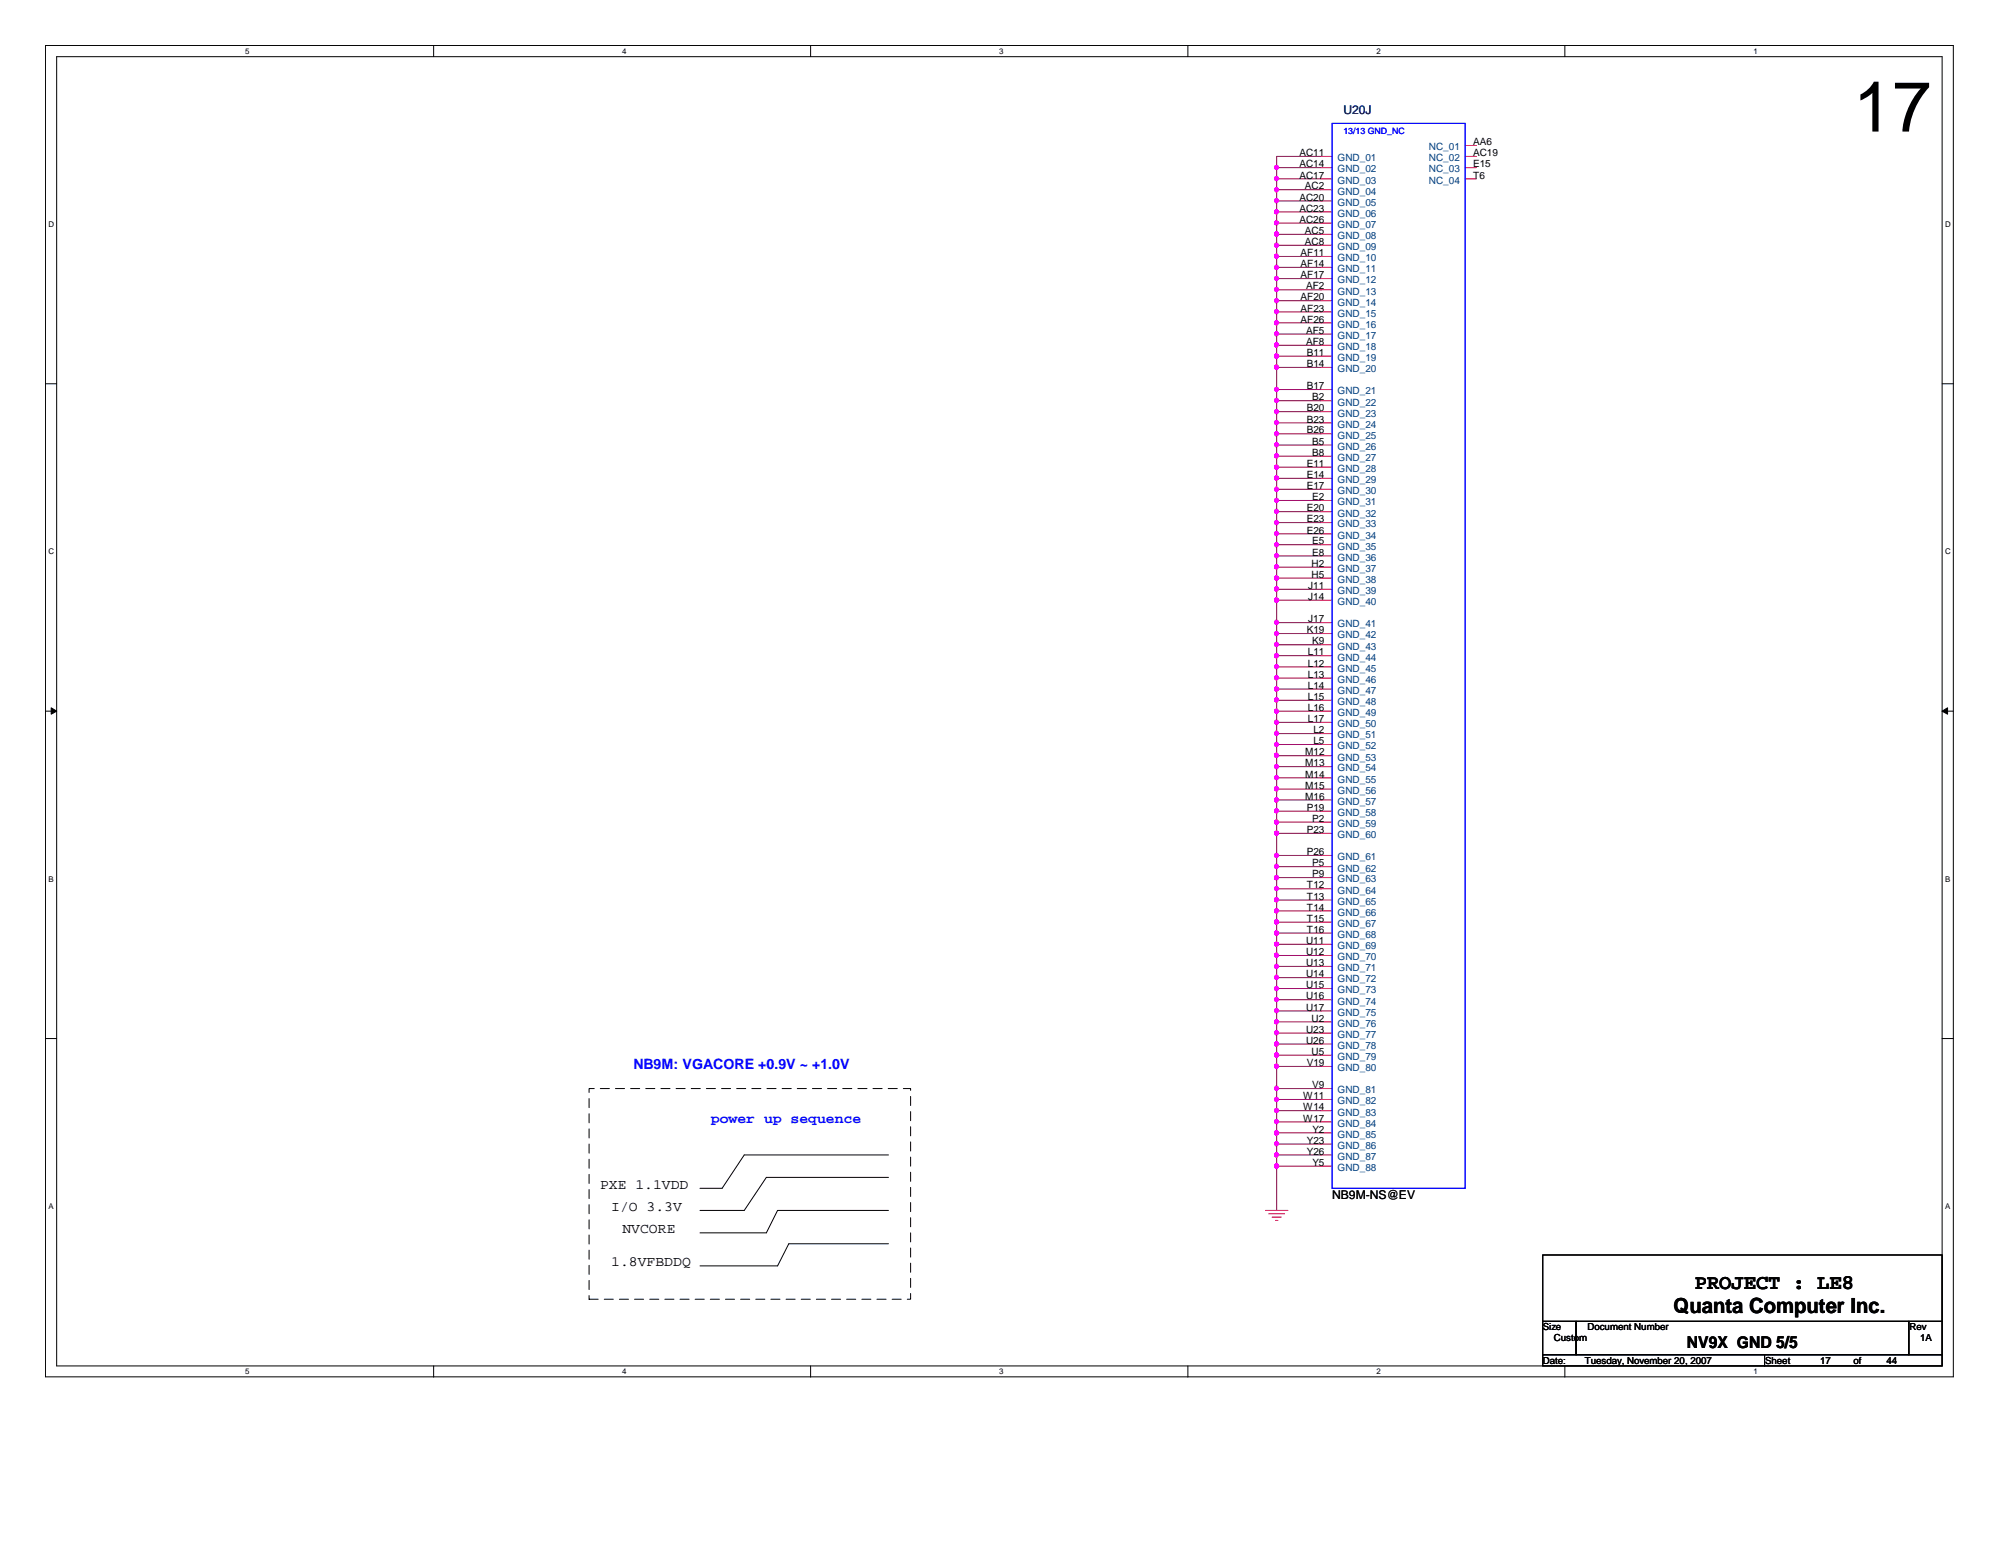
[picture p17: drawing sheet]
<svg xmlns="http://www.w3.org/2000/svg" width="279mm" height="216mm" viewBox="0 0 279 216" stroke-linecap="round" stroke-linejoin="round" font-family="sans-serif">
<defs><g id="words">
<text font-size="9.9" x="258.9" y="18.4">17</text>
<g font-size="2.9">
<text x="233.8" y="183.4">Quanta Computer Inc.</text>
<text x="236.8" y="180">PROJECT : LE8</text>
</g>
<text font-size="2.3" x="235.7" y="188.2">NV9X GND 5/5</text>
<g font-size="2" fill="#00f">
<text x="88.5" y="149.2">NB9M: VGACORE +0.9V ~ +1.0V</text>
<text x="99.3" y="156.8">power up sequence</text>
</g>
<g font-size="2">
<text x="83.8" y="166">PXE 1.1VDD</text>
<text x="85.4" y="169.1">I/O 3.3V</text>
<text x="87" y="172.2">NVCORE</text>
<text x="85.4" y="176.8">1.8VFBDDQ</text>
</g>
<text font-size="1.7" fill="#000080" x="187.7" y="16">U20J</text>
<text font-size="1.7" x="186.1" y="167.5">NB9M-NS@EV</text>
<g font-size="1.4">
<text x="181.5" y="23.4">AC14</text>
<text x="181.5" y="21.8">AC11</text>
<text x="205.8" y="23.4">E15</text>
<text x="205.8" y="21.8">AC19</text>
<text x="205.8" y="20.3">AA6</text>
<text x="181.5" y="29.5">AC23</text>
<text x="181.5" y="28">AC20</text>
<text x="181.5" y="24.9">AC17</text>
<text x="182.3" y="26.5">AC2</text>
<text x="205.8" y="24.9">T6</text>
<text x="181.5" y="31.1">AC26</text>
<text x="181.7" y="35.8">AF11</text>
<text x="182.3" y="34.2">AC8</text>
<text x="182.3" y="32.7">AC5</text>
<text x="181.7" y="42">AF20</text>
<text x="181.7" y="38.9">AF17</text>
<text x="181.7" y="37.3">AF14</text>
<text x="182.5" y="40.4">AF2</text>
<text x="181.7" y="45">AF26</text>
<text x="181.7" y="43.5">AF23</text>
<text x="182.5" y="46.6">AF5</text>
<text x="182.5" y="48.2">AF8</text>
<text x="182.5" y="51.3">B14</text>
<text x="182.5" y="49.7">B11</text>
<text x="182.5" y="59">B23</text>
<text x="182.5" y="57.4">B20</text>
<text x="182.5" y="54.4">B17</text>
<text x="183.3" y="55.9">B2</text>
<text x="182.5" y="65.2">E11</text>
<text x="182.5" y="60.5">B26</text>
<text x="183.3" y="63.7">B8</text>
<text x="183.3" y="62.1">B5</text>
<text x="182.5" y="71.4">E20</text>
<text x="182.5" y="68.3">E17</text>
<text x="182.5" y="66.8">E14</text>
<text x="183.3" y="69.8">E2</text>
<text x="182.5" y="74.5">E26</text>
<text x="182.5" y="72.9">E23</text>
<text x="183.3" y="77.6">E8</text>
<text x="183.3" y="76">E5</text>
<text x="182.8" y="83.8">J14</text>
<text x="182.8" y="82.3">J11</text>
<text x="183.2" y="80.7">H5</text>
<text x="183.2" y="79.2">H2</text>
<text x="182.5" y="88.4">K19</text>
<text x="182.8" y="86.9">J17</text>
<text x="182.7" y="94.7">L13</text>
<text x="182.7" y="93.1">L12</text>
<text x="182.7" y="91.5">L11</text>
<text x="183.3" y="90">K9</text>
<text x="182.7" y="100.8">L17</text>
<text x="182.7" y="99.3">L16</text>
<text x="182.7" y="97.7">L15</text>
<text x="182.7" y="96.2">L14</text>
<text x="182.3" y="107">M13</text>
<text x="182.3" y="105.5">M12</text>
<text x="183.5" y="103.9">L5</text>
<text x="183.5" y="102.4">L2</text>
<text x="182.3" y="111.7">M16</text>
<text x="182.3" y="110.2">M15</text>
<text x="182.3" y="108.6">M14</text>
<text x="182.5" y="113.2">P19</text>
<text x="182.5" y="119.4">P26</text>
<text x="182.5" y="116.3">P23</text>
<text x="183.3" y="114.8">P2</text>
<text x="182.6" y="125.6">T13</text>
<text x="182.6" y="124.1">T12</text>
<text x="183.3" y="122.5">P9</text>
<text x="183.3" y="121">P5</text>
<text x="182.5" y="131.8">U11</text>
<text x="182.6" y="130.3">T16</text>
<text x="182.6" y="128.7">T15</text>
<text x="182.6" y="127.2">T14</text>
<text x="182.5" y="136.5">U14</text>
<text x="182.5" y="134.9">U13</text>
<text x="182.5" y="133.4">U12</text>
<text x="182.5" y="141.1">U17</text>
<text x="182.5" y="139.6">U16</text>
<text x="182.5" y="138">U15</text>
<text x="183.2" y="142.7">U2</text>
<text x="182.5" y="145.8">U26</text>
<text x="182.5" y="144.2">U23</text>
<text x="182.5" y="148.9">V19</text>
<text x="183.2" y="147.3">U5</text>
<text x="182" y="155.1">W14</text>
<text x="182" y="153.5">W11</text>
<text x="183.3" y="152">V9</text>
<text x="182" y="156.6">W17</text>
<text x="182.6" y="161.2">Y26</text>
<text x="182.6" y="159.7">Y23</text>
<text x="183.3" y="158.2">Y2</text>
<text x="183.3" y="162.8">Y5</text>
<text x="215.5" y="185.8">Size</text>
<text x="221.8" y="185.8">Document Number</text>
<text x="266.8" y="185.8">Rev</text>
<text x="215.5" y="190.4">Date:</text>
<text x="217.1" y="187.3">Custom</text>
<text x="221.4" y="190.4">Tuesday, November 20, 2007</text>
<text x="246.6" y="190.4">Sheet</text>
<text x="254.3" y="190.4">17</text>
<text x="258.9" y="190.4">of</text>
<text x="263.6" y="190.4">44</text>
<text x="268.2" y="187.3">1A</text>
</g>
<g font-size="1.4" fill="#004080">
<text x="186.9" y="22.5">GND_01</text>
<text x="199.6" y="22.5">NC_02</text>
<text x="199.6" y="21">NC_01</text>
<text x="186.9" y="28.7">GND_05</text>
<text x="186.9" y="27.2">GND_04</text>
<text x="186.9" y="25.7">GND_03</text>
<text x="186.9" y="24.1">GND_02</text>
<text x="199.6" y="25.7">NC_04</text>
<text x="199.6" y="24.1">NC_03</text>
<text x="186.9" y="34.9">GND_09</text>
<text x="186.9" y="33.4">GND_08</text>
<text x="186.9" y="31.8">GND_07</text>
<text x="186.9" y="30.3">GND_06</text>
<text x="186.9" y="41.1">GND_13</text>
<text x="186.9" y="39.6">GND_12</text>
<text x="186.9" y="38">GND_11</text>
<text x="186.9" y="36.5">GND_10</text>
<text x="186.9" y="47.3">GND_17</text>
<text x="186.9" y="45.8">GND_16</text>
<text x="186.9" y="44.2">GND_15</text>
<text x="186.9" y="42.7">GND_14</text>
<text x="186.9" y="52">GND_20</text>
<text x="186.9" y="50.4">GND_19</text>
<text x="186.9" y="48.9">GND_18</text>
<text x="186.9" y="59.7">GND_24</text>
<text x="186.9" y="58.2">GND_23</text>
<text x="186.9" y="56.6">GND_22</text>
<text x="186.9" y="55.1">GND_21</text>
<text x="186.9" y="65.9">GND_28</text>
<text x="186.9" y="64.4">GND_27</text>
<text x="186.9" y="62.8">GND_26</text>
<text x="186.9" y="61.3">GND_25</text>
<text x="186.9" y="70.6">GND_31</text>
<text x="186.9" y="69">GND_30</text>
<text x="186.9" y="67.5">GND_29</text>
<text x="186.9" y="76.8">GND_35</text>
<text x="186.9" y="75.2">GND_34</text>
<text x="186.9" y="73.7">GND_33</text>
<text x="186.9" y="72.1">GND_32</text>
<text x="186.9" y="83">GND_39</text>
<text x="186.9" y="81.4">GND_38</text>
<text x="186.9" y="79.9">GND_37</text>
<text x="186.9" y="78.3">GND_36</text>
<text x="186.9" y="89.2">GND_42</text>
<text x="186.9" y="87.6">GND_41</text>
<text x="186.9" y="84.5">GND_40</text>
<text x="186.9" y="95.4">GND_46</text>
<text x="186.9" y="93.8">GND_45</text>
<text x="186.9" y="92.2">GND_44</text>
<text x="186.9" y="90.7">GND_43</text>
<text x="186.9" y="101.6">GND_50</text>
<text x="186.9" y="100">GND_49</text>
<text x="186.9" y="98.5">GND_48</text>
<text x="186.9" y="96.9">GND_47</text>
<text x="186.9" y="107.7">GND_54</text>
<text x="186.9" y="106.2">GND_53</text>
<text x="186.9" y="104.6">GND_52</text>
<text x="186.9" y="103.1">GND_51</text>
<text x="186.9" y="114">GND_58</text>
<text x="186.9" y="112.4">GND_57</text>
<text x="186.9" y="110.9">GND_56</text>
<text x="186.9" y="109.3">GND_55</text>
<text x="186.9" y="117.1">GND_60</text>
<text x="186.9" y="115.5">GND_59</text>
<text x="186.9" y="124.8">GND_64</text>
<text x="186.9" y="123.2">GND_63</text>
<text x="186.9" y="121.7">GND_62</text>
<text x="186.9" y="120.1">GND_61</text>
<text x="186.9" y="131">GND_68</text>
<text x="186.9" y="129.5">GND_67</text>
<text x="186.9" y="127.9">GND_66</text>
<text x="186.9" y="126.4">GND_65</text>
<text x="186.9" y="137.2">GND_72</text>
<text x="186.9" y="135.6">GND_71</text>
<text x="186.9" y="134.1">GND_70</text>
<text x="186.9" y="132.5">GND_69</text>
<text x="186.9" y="143.4">GND_76</text>
<text x="186.9" y="141.9">GND_75</text>
<text x="186.9" y="140.3">GND_74</text>
<text x="186.9" y="138.7">GND_73</text>
<text x="186.9" y="149.6">GND_80</text>
<text x="186.9" y="148">GND_79</text>
<text x="186.9" y="146.5">GND_78</text>
<text x="186.9" y="144.9">GND_77</text>
<text x="186.9" y="155.8">GND_83</text>
<text x="186.9" y="154.2">GND_82</text>
<text x="186.9" y="152.7">GND_81</text>
<text x="186.9" y="162">GND_87</text>
<text x="186.9" y="160.4">GND_86</text>
<text x="186.9" y="158.9">GND_85</text>
<text x="186.9" y="157.4">GND_84</text>
<text x="186.9" y="163.5">GND_88</text>
</g>
<text font-size="1.2" fill="#00f" x="187.7" y="18.7">13/13 GND_NC</text>
<g font-size="1.1">
<text x="34.2" y="7.5">5</text>
<text x="86.9" y="7.5">4</text>
<text x="139.6" y="7.5">3</text>
<text x="192.3" y="7.5">2</text>
<text x="244.9" y="7.5">1</text>
<text x="6.8" y="31.7">D</text>
<text x="271.7" y="31.7">D</text>
<text x="6.8" y="77.4">C</text>
<text x="271.7" y="77.4">C</text>
<text x="6.8" y="123.1">B</text>
<text x="271.7" y="123.1">B</text>
<text x="6.8" y="168.8">A</text>
<text x="271.7" y="168.8">A</text>
<text x="34.2" y="191.9">5</text>
<text x="86.9" y="191.9">4</text>
<text x="139.6" y="191.9">3</text>
<text x="192.3" y="191.9">2</text>
<text x="244.9" y="191.9">1</text>
</g>
</g></defs>
<g fill="none" stroke="#000" stroke-width=".14">
<path d="M6.3 6.3h266.6v186h-266.6zM7.9 7.9h263.4v182.9h-263.4zM60.6 6.3v1.6M113.2 6.3v1.6M165.9 6.3v1.6M218.6 6.3v1.6M6.3 53.6h1.6M271.3 53.6h1.6M6.3 99.3h1.6M271.3 99.3h1.6M6.3 145h1.6M271.3 145h1.6"/>
<path d="M124.1 173.7h-13.9l-1.6 3.1h-10.8M124.1 164.4h-17l-3.1 4.6h-6.2M124.1 169h-15.5l-1.5 3.2h-9.3M124.1 161.3h-20.1l-3.1 4.6h-3.1M215.5 175.3h55.8v9.2h-55.8zM60.6 190.8v1.5M113.2 190.8v1.5M165.9 190.8v1.5M215.5 184.5h4.7v4.7h-4.7zM215.5 189.2h31v1.6h-31zM218.6 190.8v1.5M220.2 184.5h46.5v4.7h-46.5z"/>
<path d="M246.5 189.2h24.8v1.6h-24.8zM266.7 184.5h4.6v4.7h-4.6z"/>
</g>
<g fill="#000" stroke="#000" stroke-width=".14">
<path d="M7.2 98.8l.7 .5-.7 .4z" fill-rule="evenodd"/>
<path d="M271.3 99.3l.8-.5v.9z" fill-rule="evenodd"/>
</g>
<g fill="none" stroke="#800040" stroke-width=".14">
<path d="M178.4 38.9h6.1M178.4 37.3h6.1M178.4 35.8h6.1M178.4 34.2h6.1M178.4 32.7h6.1M178.4 31.2h6.1M178.4 29.6h6.1M178.4 28.1h6.1M178.4 26.5h6.1M178.4 25h6.1M178.4 23.4h6.1M184.5 21.8h-6.1v147.2"/>
<path d="M178.4 59.1h6.1M178.4 57.5h6.1M178.4 56h6.1M178.4 54.4h6.1M178.4 51.3h6.1M178.4 49.7h6.1M178.4 48.2h6.1M178.4 46.7h6.1M178.4 45.1h6.1M178.4 43.6h6.1M178.4 42h6.1M178.4 40.5h6.1"/>
<path d="M178.4 79.2h6.1M178.4 77.6h6.1M178.4 76.1h6.1M178.4 74.5h6.1M178.4 73h6.1M178.4 71.5h6.1M178.4 69.9h6.1M178.4 68.3h6.1M178.4 66.8h6.1M178.4 65.2h6.1M178.4 63.7h6.1M178.4 62.1h6.1"/>
<path d="M178.4 60.6h6.1M178.4 99.3h6.1M178.4 97.8h6.1M178.4 96.2h6.1M178.4 94.7h6.1M178.4 93.1h6.1M178.4 91.6h6.1M178.4 90h6.1M178.4 88.5h6.1M178.4 87h6.1M178.4 83.8h6.1M178.4 82.3h6.1"/>
<path d="M178.4 80.7h6.1M178.4 105.5h6.1M178.4 104h6.1M178.4 102.4h6.1M178.4 100.9h6.1M178.4 107.1h6.1M178.4 119.5h6.1M178.4 116.4h6.1M178.4 114.8h6.1M178.4 113.3h6.1M178.4 111.7h6.1M178.4 110.2h6.1"/>
<path d="M178.4 108.6h6.1M178.4 139.6h6.1M178.4 138h6.1M178.4 136.5h6.1M178.4 135h6.1M178.4 133.4h6.1M178.4 131.9h6.1M178.4 130.3h6.1M178.4 128.8h6.1M178.4 127.2h6.1M178.4 125.7h6.1M178.4 124.1h6.1"/>
<path d="M178.4 122.6h6.1M178.4 121h6.1M178.4 159.8h6.1M178.4 158.2h6.1M178.4 156.7h6.1M178.4 155.1h6.1M178.4 153.5h6.1M178.4 152h6.1M178.4 148.9h6.1M178.4 147.4h6.1M178.4 145.8h6.1M178.4 144.3h6.1"/>
<path d="M178.4 142.7h6.1M178.4 141.2h6.1M178.4 162.9h6.1M178.4 161.3h6.1"/>
</g>
<g fill="#f0f" stroke="#f0f" stroke-width=".14">
<circle cx="178.3" cy="105.5" r=".29"/>
<circle cx="178.3" cy="91.6" r=".29"/>
<circle cx="178.3" cy="49.7" r=".29"/>
<circle cx="178.3" cy="35.8" r=".29"/>
<circle cx="178.3" cy="34.2" r=".29"/>
<circle cx="178.3" cy="32.7" r=".29"/>
<circle cx="178.3" cy="23.4" r=".29"/>
<circle cx="178.3" cy="107.1" r=".29"/>
<circle cx="178.3" cy="162.8" r=".29"/>
<circle cx="178.3" cy="158.2" r=".29"/>
<circle cx="178.3" cy="155.1" r=".29"/>
<circle cx="178.3" cy="152" r=".29"/>
<circle cx="178.3" cy="147.3" r=".29"/>
<circle cx="178.3" cy="128.7" r=".29"/>
<circle cx="178.3" cy="127.2" r=".29"/>
<circle cx="178.3" cy="125.6" r=".29"/>
<circle cx="178.3" cy="122.6" r=".29"/>
<circle cx="178.3" cy="110.1" r=".29"/>
<circle cx="178.3" cy="139.6" r=".29"/>
<circle cx="178.3" cy="28" r=".29"/>
<circle cx="178.3" cy="40.4" r=".29"/>
<circle cx="178.3" cy="42" r=".29"/>
<circle cx="178.3" cy="55.9" r=".29"/>
<circle cx="178.3" cy="54.4" r=".29"/>
<circle cx="178.3" cy="133.4" r=".29"/>
<circle cx="178.3" cy="153.5" r=".29"/>
<circle cx="178.3" cy="159.7" r=".29"/>
<circle cx="178.3" cy="31.1" r=".29"/>
<circle cx="178.3" cy="46.6" r=".29"/>
<circle cx="178.3" cy="93.1" r=".29"/>
<circle cx="178.3" cy="96.2" r=".29"/>
<circle cx="178.3" cy="97.7" r=".29"/>
<circle cx="178.3" cy="99.3" r=".29"/>
<circle cx="178.3" cy="100.9" r=".29"/>
<circle cx="178.3" cy="102.4" r=".29"/>
<circle cx="178.3" cy="104" r=".29"/>
<circle cx="178.3" cy="116.3" r=".29"/>
<circle cx="178.3" cy="124.1" r=".29"/>
<circle cx="178.3" cy="156.6" r=".29"/>
<circle cx="178.3" cy="24.9" r=".29"/>
<circle cx="178.3" cy="59" r=".29"/>
<circle cx="178.3" cy="60.6" r=".29"/>
<circle cx="178.3" cy="74.5" r=".29"/>
<circle cx="178.3" cy="76.1" r=".29"/>
<circle cx="178.3" cy="142.7" r=".29"/>
<circle cx="178.3" cy="48.2" r=".29"/>
<circle cx="178.3" cy="136.5" r=".29"/>
<circle cx="178.3" cy="130.3" r=".29"/>
<circle cx="178.3" cy="43.5" r=".29"/>
<circle cx="178.3" cy="90" r=".29"/>
<circle cx="178.3" cy="119.5" r=".29"/>
<circle cx="178.3" cy="135" r=".29"/>
<circle cx="178.3" cy="138" r=".29"/>
<circle cx="178.3" cy="144.2" r=".29"/>
<circle cx="178.3" cy="148.9" r=".29"/>
<circle cx="178.3" cy="45.1" r=".29"/>
<circle cx="178.3" cy="141.1" r=".29"/>
<circle cx="178.3" cy="145.8" r=".29"/>
<circle cx="178.3" cy="29.6" r=".29"/>
<circle cx="178.3" cy="57.5" r=".29"/>
<circle cx="178.3" cy="111.7" r=".29"/>
<circle cx="178.3" cy="114.8" r=".29"/>
<circle cx="178.3" cy="37.3" r=".29"/>
<circle cx="178.3" cy="62.1" r=".29"/>
<circle cx="178.3" cy="63.7" r=".29"/>
<circle cx="178.3" cy="65.2" r=".29"/>
<circle cx="178.3" cy="66.8" r=".29"/>
<circle cx="178.3" cy="68.3" r=".29"/>
<circle cx="178.3" cy="69.9" r=".29"/>
<circle cx="178.3" cy="71.4" r=".29"/>
<circle cx="178.3" cy="73" r=".29"/>
<circle cx="178.3" cy="77.6" r=".29"/>
<circle cx="178.3" cy="79.2" r=".29"/>
<circle cx="178.3" cy="80.7" r=".29"/>
<circle cx="178.3" cy="82.2" r=".29"/>
<circle cx="178.3" cy="83.8" r=".29"/>
<circle cx="178.3" cy="88.5" r=".29"/>
<circle cx="178.3" cy="86.9" r=".29"/>
<circle cx="178.3" cy="38.9" r=".29"/>
<circle cx="178.3" cy="94.7" r=".29"/>
<circle cx="178.3" cy="26.5" r=".29"/>
<circle cx="178.3" cy="161.3" r=".29"/>
<circle cx="178.3" cy="131.8" r=".29"/>
<circle cx="178.3" cy="108.6" r=".29"/>
<circle cx="178.3" cy="51.3" r=".29"/>
<circle cx="178.3" cy="121" r=".29"/>
<circle cx="178.3" cy="113.2" r=".29"/>
</g>
<g fill="none" stroke="#f00" stroke-width=".14">
<path d="M184.5 38.9h1.6M184.5 37.3h1.6M184.5 35.8h1.6M184.5 34.2h1.6M184.5 32.7h1.6M184.5 31.2h1.6M184.5 29.6h1.6M184.5 28.1h1.6M184.5 26.5h1.6M184.5 25h1.6M184.5 23.4h1.6M184.5 21.8h1.6"/>
<path d="M204.7 25h1.5M204.7 23.4h1.5M204.7 21.8h1.5M204.7 20.3h1.5M184.5 59.1h1.6M184.5 57.5h1.6M184.5 56h1.6M184.5 54.4h1.6M184.5 51.3h1.6M184.5 49.7h1.6M184.5 48.2h1.6M184.5 46.7h1.6"/>
<path d="M184.5 45.1h1.6M184.5 43.6h1.6M184.5 42h1.6M184.5 40.5h1.6M184.5 79.2h1.6M184.5 77.6h1.6M184.5 76.1h1.6M184.5 74.5h1.6M184.5 73h1.6M184.5 71.5h1.6M184.5 69.9h1.6M184.5 68.3h1.6"/>
<path d="M184.5 66.8h1.6M184.5 65.2h1.6M184.5 63.7h1.6M184.5 62.1h1.6M184.5 60.6h1.6M184.5 99.3h1.6M184.5 97.8h1.6M184.5 96.2h1.6M184.5 94.7h1.6M184.5 93.1h1.6M184.5 91.6h1.6M184.5 90h1.6"/>
<path d="M184.5 88.5h1.6M184.5 87h1.6M184.5 83.8h1.6M184.5 82.3h1.6M184.5 80.7h1.6M184.5 119.5h1.6M184.5 116.4h1.6M184.5 114.8h1.6M184.5 113.3h1.6M184.5 111.7h1.6M184.5 110.2h1.6M184.5 108.6h1.6"/>
<path d="M184.5 107.1h1.6M184.5 105.5h1.6M184.5 104h1.6M184.5 102.4h1.6M184.5 100.9h1.6M184.5 139.6h1.6M184.5 138h1.6M184.5 136.5h1.6M184.5 135h1.6M184.5 133.4h1.6M184.5 131.9h1.6M184.5 130.3h1.6"/>
<path d="M184.5 128.8h1.6M184.5 127.2h1.6M184.5 125.7h1.6M184.5 124.1h1.6M184.5 122.6h1.6M184.5 121h1.6M184.5 159.8h1.6M184.5 158.2h1.6M184.5 156.7h1.6M184.5 155.1h1.6M184.5 153.5h1.6M184.5 152h1.6"/>
<path d="M184.5 148.9h1.6M184.5 147.4h1.6M184.5 145.8h1.6M184.5 144.3h1.6M184.5 142.7h1.6M184.5 141.2h1.6M176.8 169h3.1M177.2 169.5h2.3M177.7 170h1.3M178.2 170.4h.3M184.5 162.9h1.6M184.5 161.3h1.6"/>
</g>
<path d="M82.3 152h44.9v29.4h-44.9z" fill="none" stroke="#000" stroke-width=".14" stroke-dasharray="1.3 .8"/>
<path d="M186.1 17.2h18.6v148.7h-18.6z" fill="none" stroke="#00f" stroke-width=".14"/>
<use href="#words"/>
</svg>
